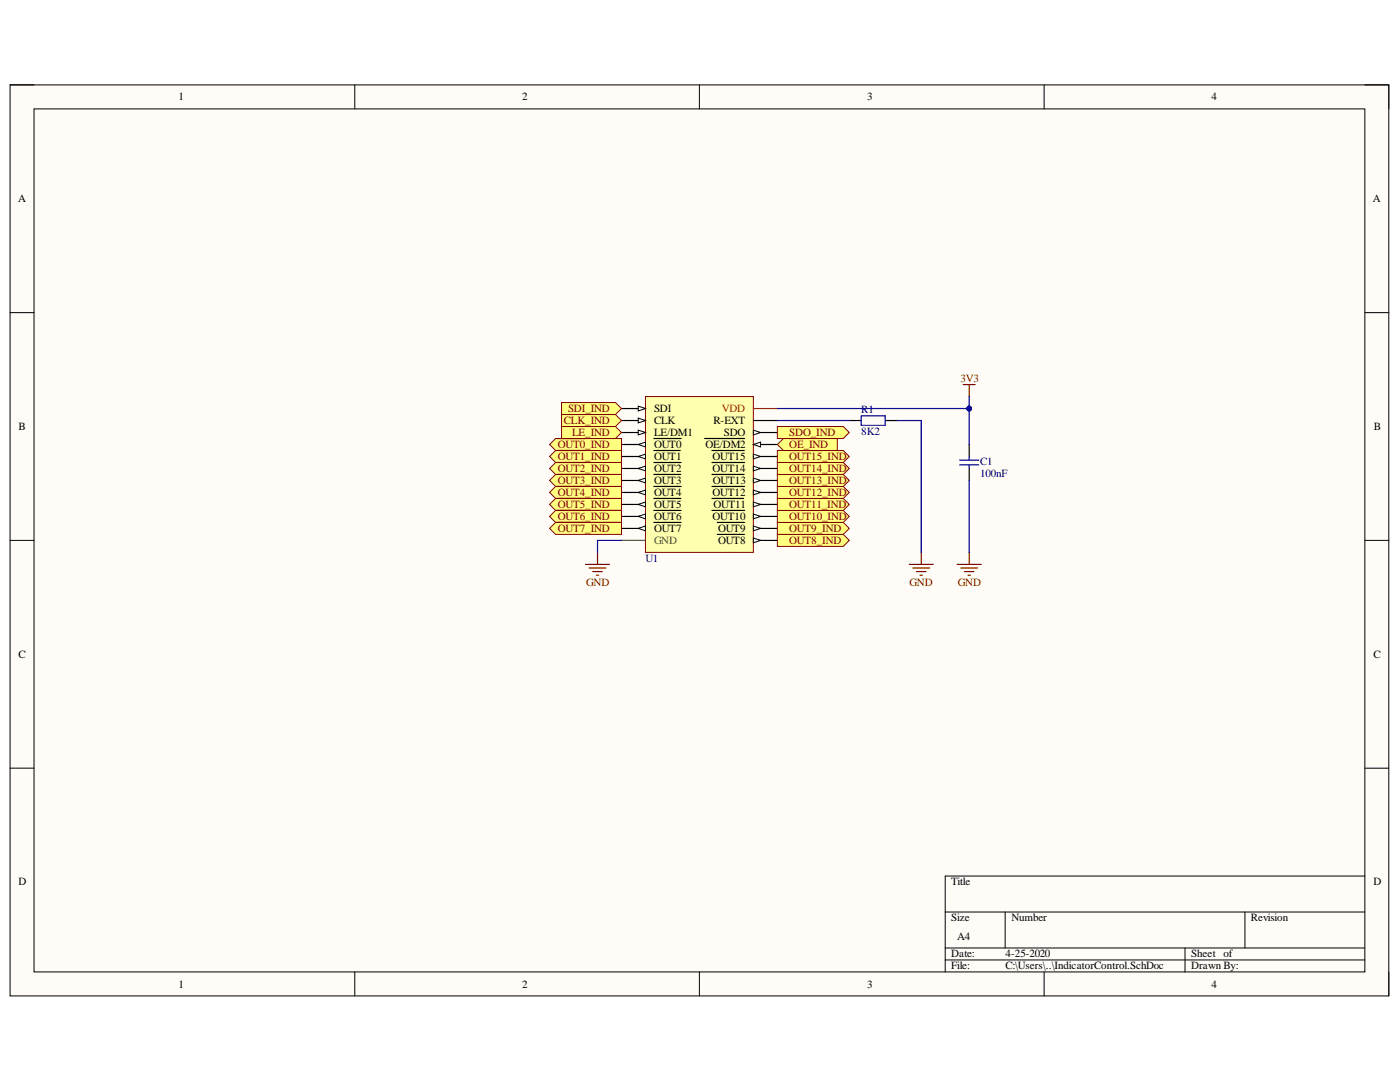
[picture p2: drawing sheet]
<svg xmlns="http://www.w3.org/2000/svg" width="279mm" height="216mm" viewBox="0 0 279 216" stroke-linecap="round" stroke-linejoin="round" font-family="sans-serif">
<defs><g id="words">
<g font-size="2.2">
<text x="35.6" y="20">1</text>
<text x="104.2" y="20">2</text>
<text x="173.1" y="20">3</text>
<text x="241.8" y="20">4</text>
<text x="3.6" y="40.3">A</text>
<text x="274" y="40.3">A</text>
<text x="130.5" y="82.2">SDI</text>
<text x="3.7" y="85.8">B</text>
<text x="130.5" y="84.6">CLK</text>
<text x="130.5" y="87">LE/DM1</text>
<text x="130.5" y="89.4">OUT0</text>
<text x="140.8" y="89.4">OE/DM2</text>
<text x="142.4" y="84.6">R-EXT</text>
<text x="144.5" y="87">SDO</text>
<text x="274.2" y="85.8">B</text>
<text x="130.5" y="91.8">OUT1</text>
<text x="130.5" y="94.2">OUT2</text>
<text x="142.2" y="94.2">OUT14</text>
<text x="142.2" y="91.8">OUT15</text>
<text x="130.5" y="96.6">OUT3</text>
<text x="130.5" y="98.9">OUT4</text>
<text x="130.5" y="101.3">OUT5</text>
<text x="142.2" y="98.9">OUT12</text>
<text x="142.3" y="96.6">OUT13</text>
<text x="142.4" y="101.3">OUT11</text>
<text x="130.5" y="103.8">OUT6</text>
<text x="130.5" y="106.1">OUT7</text>
<text x="142.2" y="103.8">OUT10</text>
<text x="143.3" y="106.1">OUT9</text>
<text x="143.3" y="108.5">OUT8</text>
<text x="3.7" y="131.3">C</text>
<text x="274.1" y="131.3">C</text>
<text x="3.7" y="176.7">D</text>
<text x="189.8" y="176.7">Title</text>
<text x="274.1" y="176.7">D</text>
<text x="189.8" y="183.9">Size</text>
<text x="201.8" y="183.9">Number</text>
<text x="249.6" y="183.9">Revision</text>
<text x="189.8" y="191">Date:</text>
<text x="191" y="187.5">A4</text>
<text x="200.7" y="191">4-25-2020</text>
<text x="237.7" y="191">Sheet of</text>
<text x="35.6" y="197">1</text>
<text x="104.2" y="197">2</text>
<text x="173.1" y="197">3</text>
<text x="189.8" y="193.4">File:</text>
<text x="200.7" y="193.4">C:\Users\..\IndicatorControl.SchDoc</text>
<text x="237.7" y="193.4">Drawn By:</text>
<text x="241.8" y="197">4</text>
</g>
<g font-size="2.2" fill="#800000">
<text x="191.7" y="76.2">3V3</text>
<text x="113.4" y="82.2">SDI_IND</text>
<text x="111.3" y="89.4">OUT0_IND</text>
<text x="112.5" y="84.6">CLK_IND</text>
<text x="114.2" y="87">LE_IND</text>
<text x="157.5" y="89.4">OE_IND</text>
<text x="157.5" y="87">SDO_IND</text>
<text x="111.3" y="91.8">OUT1_IND</text>
<text x="111.3" y="94.2">OUT2_IND</text>
<text x="157.5" y="94.2">OUT14_IND</text>
<text x="157.5" y="91.8">OUT15_IND</text>
<text x="111.3" y="96.6">OUT3_IND</text>
<text x="111.3" y="98.9">OUT4_IND</text>
<text x="111.3" y="101.3">OUT5_IND</text>
<text x="157.5" y="101.3">OUT11_IND</text>
<text x="157.5" y="98.9">OUT12_IND</text>
<text x="157.5" y="96.6">OUT13_IND</text>
<text x="111.3" y="103.8">OUT6_IND</text>
<text x="111.3" y="106.1">OUT7_IND</text>
<text x="157.5" y="106.1">OUT9_IND</text>
<text x="157.5" y="103.8">OUT10_IND</text>
<text x="157.5" y="108.5">OUT8_IND</text>
<text x="117" y="116.9">GND</text>
<text x="181.5" y="116.9">GND</text>
<text x="191.2" y="116.9">GND</text>
</g>
<text font-size="2.2" fill="#f00" x="144.1" y="82.2">VDD</text>
<g font-size="2.2" fill="#000080">
<text x="171.9" y="82.5">R1</text>
<text x="171.9" y="86.8">8K2</text>
<text x="195.6" y="95.1">100nF</text>
<text x="195.6" y="92.8">C1</text>
<text x="128.8" y="112.1">U1</text>
</g>
<text font-size="2.2" fill="#38761d" x="130.5" y="108.5">GND</text>
</g></defs>
<path d="M2 16.9h275.2v181.8h-275.2z" fill-rule="evenodd" fill="#fffcf8"/>
<path d="M2 16.9h275.2v181.8h-275.2z" fill="none" stroke="#000" stroke-width=".2"/>
<path d="M6.8 21.7h265.6v172.2h-265.6z" fill-rule="evenodd" fill="#fffcf8"/>
<g fill="none" stroke="#000" stroke-width=".2">
<path d="M2 16.9h4.8M70.8 16.9v4.8M139.6 16.9v4.8M208.4 16.9v4.8M272.4 16.9h4.8v4.8M6.8 21.7h265.6v172.2h-265.6zM2 62.4h4.8M272.4 62.4h4.8M2 107.8h4.8M272.4 107.8h4.8M2 153.3h4.8M272.4 153.3h4.8"/>
<path d="M272.4 174.8h-83.8v19.1M70.8 193.9v4.8M139.6 193.9v4.8M188.6 182h83.8M188.6 189.2h83.8M188.6 191.5h83.8M200.6 182v7.2M208.4 193.9v4.8M236.5 189.2v4.7M248.5 182v7.2M277.2 193.9v4.8"/>
</g>
<path d="M128.8 79.1h21.6v31.1h-21.6z" fill-rule="evenodd" fill="#ffffb0"/>
<path d="M128.8 79.1h21.6v31.1h-21.6z" fill="none" stroke="#800000" stroke-width=".2"/>
<path d="M124 107.8h4.8" fill="none" stroke="#38761d" stroke-width=".24"/>
<path d="M124 81.5h4.8" fill="none" stroke="#000" stroke-width=".24"/>
<path d="M127.4 81l1.4 .5-1.4 .5z" fill="#f8fcff"/>
<path d="M127.4 81l1.4 .5-1.4 .5z" fill="none" stroke="#000" stroke-width=".2"/>
<path d="M124 83.9h4.8" fill="none" stroke="#000" stroke-width=".24"/>
<path d="M127.4 83.4l1.4 .5-1.4 .5z" fill="#f8fcff"/>
<path d="M127.4 83.4l1.4 .5-1.4 .5z" fill="none" stroke="#000" stroke-width=".2"/>
<path d="M124 86.3h4.8" fill="none" stroke="#000" stroke-width=".24"/>
<path d="M127.4 85.8l1.4 .5-1.4 .5z" fill="#f8fcff"/>
<path d="M127.4 85.8l1.4 .5-1.4 .5z" fill="none" stroke="#000" stroke-width=".2"/>
<path d="M124 88.7h4.8" fill="none" stroke="#000" stroke-width=".24"/>
<path d="M127.4 88.7l1.4-.5v1z" fill="#f8fcff"/>
<path d="M127.4 88.7l1.4-.5v1z" fill="none" stroke="#000" stroke-width=".2"/>
<path d="M124 91.1h4.8M130.5 87.5h5.4" fill="none" stroke="#000" stroke-width=".24"/>
<path d="M127.4 91.1l1.4-.5v1z" fill="#f8fcff"/>
<path d="M127.4 91.1l1.4-.5v1z" fill="none" stroke="#000" stroke-width=".2"/>
<path d="M124 93.5h4.8M130.5 89.9h5.2" fill="none" stroke="#000" stroke-width=".24"/>
<path d="M127.4 93.5l1.4-.5v1z" fill="#f8fcff"/>
<path d="M127.4 93.5l1.4-.5v1z" fill="none" stroke="#000" stroke-width=".2"/>
<path d="M124 95.9h4.8M130.5 92.3h5.4" fill="none" stroke="#000" stroke-width=".24"/>
<path d="M127.4 95.9l1.4-.5v.9z" fill="#f8fcff"/>
<path d="M127.4 95.9l1.4-.5v.9z" fill="none" stroke="#000" stroke-width=".2"/>
<path d="M124 98.3h4.8M130.5 94.7h5.3" fill="none" stroke="#000" stroke-width=".24"/>
<path d="M127.4 98.3l1.4-.5v.9z" fill="#f8fcff"/>
<path d="M127.4 98.3l1.4-.5v.9z" fill="none" stroke="#000" stroke-width=".2"/>
<path d="M130.5 97.1h5.4M124 100.7h4.8" fill="none" stroke="#000" stroke-width=".24"/>
<path d="M127.4 100.7l1.4-.5v.9z" fill="#f8fcff"/>
<path d="M127.4 100.7l1.4-.5v.9z" fill="none" stroke="#000" stroke-width=".2"/>
<path d="M130.5 99.5h5.4M124 103h4.8" fill="none" stroke="#000" stroke-width=".24"/>
<path d="M127.4 103l1.4-.4v.9z" fill="#f8fcff"/>
<path d="M127.4 103l1.4-.4v.9z" fill="none" stroke="#000" stroke-width=".2"/>
<path d="M124 105.4h4.8M130.5 101.9h5.4" fill="none" stroke="#000" stroke-width=".24"/>
<path d="M127.4 105.4l1.4-.4v.9z" fill="#f8fcff"/>
<path d="M127.4 105.4l1.4-.4v.9z" fill="none" stroke="#000" stroke-width=".2"/>
<path d="M130.5 104.2h5.4M150.4 107.8h4.7" fill="none" stroke="#000" stroke-width=".24"/>
<path d="M150.4 107.4l1.4 .4-1.4 .5z" fill="#f8fcff"/>
<path d="M150.4 107.4l1.4 .4-1.4 .5z" fill="none" stroke="#000" stroke-width=".2"/>
<path d="M143.2 106.6h5.4M150.4 105.4h4.7" fill="none" stroke="#000" stroke-width=".24"/>
<path d="M150.4 105l1.4 .4-1.4 .5z" fill="#f8fcff"/>
<path d="M150.4 105l1.4 .4-1.4 .5z" fill="none" stroke="#000" stroke-width=".2"/>
<path d="M143.2 104.2h5.4M150.4 103h4.7" fill="none" stroke="#000" stroke-width=".24"/>
<path d="M150.4 102.6l1.4 .4-1.4 .5z" fill="#f8fcff"/>
<path d="M150.4 102.6l1.4 .4-1.4 .5z" fill="none" stroke="#000" stroke-width=".2"/>
<path d="M142.1 101.9h6.5M150.4 100.7h4.7" fill="none" stroke="#000" stroke-width=".24"/>
<path d="M150.4 100.2l1.4 .5-1.4 .4z" fill="#f8fcff"/>
<path d="M150.4 100.2l1.4 .5-1.4 .4z" fill="none" stroke="#000" stroke-width=".2"/>
<path d="M142.1 99.5h6.3M150.4 98.3h4.7" fill="none" stroke="#000" stroke-width=".24"/>
<path d="M150.4 97.8l1.4 .5-1.4 .4z" fill="#f8fcff"/>
<path d="M150.4 97.8l1.4 .5-1.4 .4z" fill="none" stroke="#000" stroke-width=".2"/>
<path d="M142.1 97.1h6.5M150.4 95.9h4.7" fill="none" stroke="#000" stroke-width=".24"/>
<path d="M150.4 95.4l1.4 .5-1.4 .4z" fill="#f8fcff"/>
<path d="M150.4 95.4l1.4 .5-1.4 .4z" fill="none" stroke="#000" stroke-width=".2"/>
<path d="M142.1 94.7h6.4M150.4 93.5h4.7" fill="none" stroke="#000" stroke-width=".24"/>
<path d="M150.4 93l1.4 .5-1.4 .5z" fill="#f8fcff"/>
<path d="M150.4 93l1.4 .5-1.4 .5z" fill="none" stroke="#000" stroke-width=".2"/>
<path d="M142.1 92.3h6.5M150.4 91.1h4.7" fill="none" stroke="#000" stroke-width=".24"/>
<path d="M150.4 90.6l1.4 .5-1.4 .5z" fill="#f8fcff"/>
<path d="M150.4 90.6l1.4 .5-1.4 .5z" fill="none" stroke="#000" stroke-width=".2"/>
<path d="M142.1 89.9h6.4M150.4 88.7h4.7" fill="none" stroke="#000" stroke-width=".24"/>
<path d="M150.4 88.7l1.4-.5v1z" fill="#f8fcff"/>
<path d="M150.4 88.7l1.4-.5v1z" fill="none" stroke="#000" stroke-width=".2"/>
<path d="M140.6 87.5h8M150.4 86.3h4.7" fill="none" stroke="#000" stroke-width=".24"/>
<path d="M150.4 85.8l1.4 .5-1.4 .5z" fill="#f8fcff"/>
<path d="M150.4 85.8l1.4 .5-1.4 .5z" fill="none" stroke="#000" stroke-width=".2"/>
<path d="M150.4 83.9h4.7" fill="none" stroke="#000" stroke-width=".24"/>
<path d="M150.4 81.5h4.7" fill="none" stroke="#f00" stroke-width=".24"/>
<path d="M109.7 88.7l1.2-1.2h13.1v2.4h-13.1z" fill-rule="evenodd" fill="#ffff80"/>
<path d="M109.7 88.7l1.2-1.2h13.1v2.4h-13.1z" fill="none" stroke="#800000" stroke-width=".2"/>
<path d="M111.3 87.5h5.5" fill="none" stroke="#800000" stroke-width=".24"/>
<path d="M110.9 89.9h13.1v2.4h-13.1l-1.2-1.2z" fill-rule="evenodd" fill="#ffff80"/>
<path d="M110.9 89.9h13.1v2.4h-13.1l-1.2-1.2z" fill="none" stroke="#800000" stroke-width=".2"/>
<path d="M111.3 89.9h5.5" fill="none" stroke="#800000" stroke-width=".24"/>
<path d="M109.7 93.5l1.2-1.2h13.1v2.4h-13.1z" fill-rule="evenodd" fill="#ffff80"/>
<path d="M109.7 93.5l1.2-1.2h13.1v2.4h-13.1z" fill="none" stroke="#800000" stroke-width=".2"/>
<path d="M111.3 92.3h5.5" fill="none" stroke="#800000" stroke-width=".24"/>
<path d="M110.9 94.7h13.1v2.4h-13.1l-1.2-1.2z" fill-rule="evenodd" fill="#ffff80"/>
<path d="M110.9 94.7h13.1v2.4h-13.1l-1.2-1.2z" fill="none" stroke="#800000" stroke-width=".2"/>
<path d="M111.3 94.7h5.5" fill="none" stroke="#800000" stroke-width=".24"/>
<path d="M109.7 98.3l1.2-1.2h13.1v2.4h-13.1z" fill-rule="evenodd" fill="#ffff80"/>
<path d="M109.7 98.3l1.2-1.2h13.1v2.4h-13.1z" fill="none" stroke="#800000" stroke-width=".2"/>
<path d="M111.3 97.1h5.5" fill="none" stroke="#800000" stroke-width=".24"/>
<path d="M109.7 100.7l1.2-1.2h13.1v2.4h-13.1z" fill-rule="evenodd" fill="#ffff80"/>
<path d="M109.7 100.7l1.2-1.2h13.1v2.4h-13.1z" fill="none" stroke="#800000" stroke-width=".2"/>
<path d="M111.3 99.5h5.5" fill="none" stroke="#800000" stroke-width=".24"/>
<path d="M109.7 103l1.2-1.1h13.1v2.3h-13.1z" fill-rule="evenodd" fill="#ffff80"/>
<path d="M109.7 103l1.2-1.1h13.1v2.3h-13.1z" fill="none" stroke="#800000" stroke-width=".2"/>
<path d="M111.3 101.9h5.5" fill="none" stroke="#800000" stroke-width=".24"/>
<path d="M109.7 105.4l1.2-1.2h13.1v2.4h-13.1z" fill-rule="evenodd" fill="#ffff80"/>
<path d="M109.7 105.4l1.2-1.2h13.1v2.4h-13.1z" fill="none" stroke="#800000" stroke-width=".2"/>
<path d="M111.3 104.2h5.5" fill="none" stroke="#800000" stroke-width=".24"/>
<path d="M155.1 106.6h13.2l1.2 1.2-1.2 1.2h-13.2z" fill-rule="evenodd" fill="#ffff80"/>
<path d="M155.1 106.6h13.2l1.2 1.2-1.2 1.2h-13.2z" fill="none" stroke="#800000" stroke-width=".2"/>
<path d="M157.5 106.6h5.6" fill="none" stroke="#800000" stroke-width=".24"/>
<path d="M155.1 104.2h13.2l1.2 1.2-1.2 1.2h-13.2z" fill-rule="evenodd" fill="#ffff80"/>
<path d="M155.1 104.2h13.2l1.2 1.2-1.2 1.2h-13.2z" fill="none" stroke="#800000" stroke-width=".2"/>
<path d="M157.5 104.2h5.6" fill="none" stroke="#800000" stroke-width=".24"/>
<path d="M155.1 101.9h13.2l1.2 1.1-1.2 1.2h-13.2z" fill-rule="evenodd" fill="#ffff80"/>
<path d="M155.1 101.9h13.2l1.2 1.1-1.2 1.2h-13.2z" fill="none" stroke="#800000" stroke-width=".2"/>
<path d="M157.5 101.9h6.6" fill="none" stroke="#800000" stroke-width=".24"/>
<path d="M155.1 99.5h13.2l1.2 1.2-1.2 1.2h-13.2z" fill-rule="evenodd" fill="#ffff80"/>
<path d="M155.1 99.5h13.2l1.2 1.2-1.2 1.2h-13.2z" fill="none" stroke="#800000" stroke-width=".2"/>
<path d="M157.5 99.5h6.6" fill="none" stroke="#800000" stroke-width=".24"/>
<path d="M155.1 97.1h13.2l1.2 1.2-1.2 1.2h-13.2z" fill-rule="evenodd" fill="#ffff80"/>
<path d="M155.1 97.1h13.2l1.2 1.2-1.2 1.2h-13.2z" fill="none" stroke="#800000" stroke-width=".2"/>
<path d="M157.5 97.1h6.6" fill="none" stroke="#800000" stroke-width=".24"/>
<path d="M155.1 94.7h13.2l1.2 1.2-1.2 1.2h-13.2z" fill-rule="evenodd" fill="#ffff80"/>
<path d="M155.1 94.7h13.2l1.2 1.2-1.2 1.2h-13.2z" fill="none" stroke="#800000" stroke-width=".2"/>
<path d="M157.5 94.7h6.6" fill="none" stroke="#800000" stroke-width=".24"/>
<path d="M155.1 92.3h13.2l1.2 1.2-1.2 1.2h-13.2z" fill-rule="evenodd" fill="#ffff80"/>
<path d="M155.1 92.3h13.2l1.2 1.2-1.2 1.2h-13.2z" fill="none" stroke="#800000" stroke-width=".2"/>
<path d="M157.5 92.3h6.6" fill="none" stroke="#800000" stroke-width=".24"/>
<path d="M155.1 89.9h13.2l1.2 1.2-1.2 1.2h-13.2z" fill-rule="evenodd" fill="#ffff80"/>
<path d="M155.1 89.9h13.2l1.2 1.2-1.2 1.2h-13.2z" fill="none" stroke="#800000" stroke-width=".2"/>
<path d="M157.5 89.9h6.6M116.9 112.6h4.7M117.6 113.3h3.3M118.3 114h1.9M119 114.8h.5M119.2 110.2v2.4" fill="none" stroke="#800000" stroke-width=".24"/>
<path d="M112.1 80.3h10.7l1.2 1.2-1.2 1.2h-10.7z" fill-rule="evenodd" fill="#ffff80"/>
<path d="M112.1 80.3h10.7l1.2 1.2-1.2 1.2h-10.7z" fill="none" stroke="#800000" stroke-width=".2"/>
<path d="M181.5 112.6h4.7M182.2 113.3h3.3M182.9 114.1h1.9M183.6 114.8h.5M183.9 110.2v2.4" fill="none" stroke="#800000" stroke-width=".24"/>
<path d="M155.1 88.7l1.2-1.2h10.8v2.4h-10.8z" fill-rule="evenodd" fill="#ffff80"/>
<path d="M155.1 88.7l1.2-1.2h10.8v2.4h-10.8z" fill="none" stroke="#800000" stroke-width=".2"/>
<path d="M157.5 87.5h2.9" fill="none" stroke="#800000" stroke-width=".24"/>
<path d="M112.1 82.7h10.7l1.2 1.2-1.2 1.2h-10.7z" fill-rule="evenodd" fill="#ffff80"/>
<path d="M112.1 82.7h10.7l1.2 1.2-1.2 1.2h-10.7z" fill="none" stroke="#800000" stroke-width=".2"/>
<path d="M112.1 85.1h10.7l1.2 1.2-1.2 1.2h-10.7z" fill-rule="evenodd" fill="#ffff80"/>
<path d="M112.1 85.1h10.7l1.2 1.2-1.2 1.2h-10.7z" fill="none" stroke="#800000" stroke-width=".2"/>
<path d="M169.5 83.9h2.4M176.7 83.9h2.4" fill="none" stroke="#000" stroke-width=".24"/>
<path d="M171.9 83h4.8v1.9h-4.8z" fill="none" stroke="#00f" stroke-width=".24"/>
<path d="M192.2 76.7h2.4M193.4 76.7v2.4" fill="none" stroke="#800000" stroke-width=".24"/>
<path d="M193.4 79.1v2.4h-38.3M124 107.8h-4.8v2.4" fill="none" stroke="#000080" stroke-width=".24"/>
<circle cx="193.4" cy="81.5" r=".48" fill="#000080"/>
<circle cx="193.4" cy="81.5" r=".48" fill="none" stroke="#000080" stroke-width=".2"/>
<path d="M155.1 83.9h14.4M179.1 83.9h4.8v26.3M193.4 81.5v7.2" fill="none" stroke="#000080" stroke-width=".24"/>
<path d="M193.4 88.7v2.4M193.4 93.5v2.4" fill="none" stroke="#000" stroke-width=".24"/>
<path d="M191.5 91.8h3.8M191.5 92.8h3.8M193.4 91.1v.7M193.4 92.8v.7" fill="none" stroke="#00f" stroke-width=".24"/>
<path d="M191 112.6h4.8M191.7 113.3h3.4M192.5 114.1h1.9M193.2 114.8h.5M193.4 110.2v2.4" fill="none" stroke="#800000" stroke-width=".24"/>
<circle cx="193.4" cy="81.5" r=".48" fill="#000080"/>
<circle cx="193.4" cy="81.5" r=".48" fill="none" stroke="#000080" stroke-width=".2"/>
<path d="M193.4 95.9v14.3" fill="none" stroke="#000080" stroke-width=".24"/>
<path d="M155.1 85.1h13.2l1.2 1.2-1.2 1.2h-13.2z" fill-rule="evenodd" fill="#ffff80"/>
<path d="M155.1 85.1h13.2l1.2 1.2-1.2 1.2h-13.2z" fill="none" stroke="#800000" stroke-width=".2"/>
<use href="#words"/>
</svg>
